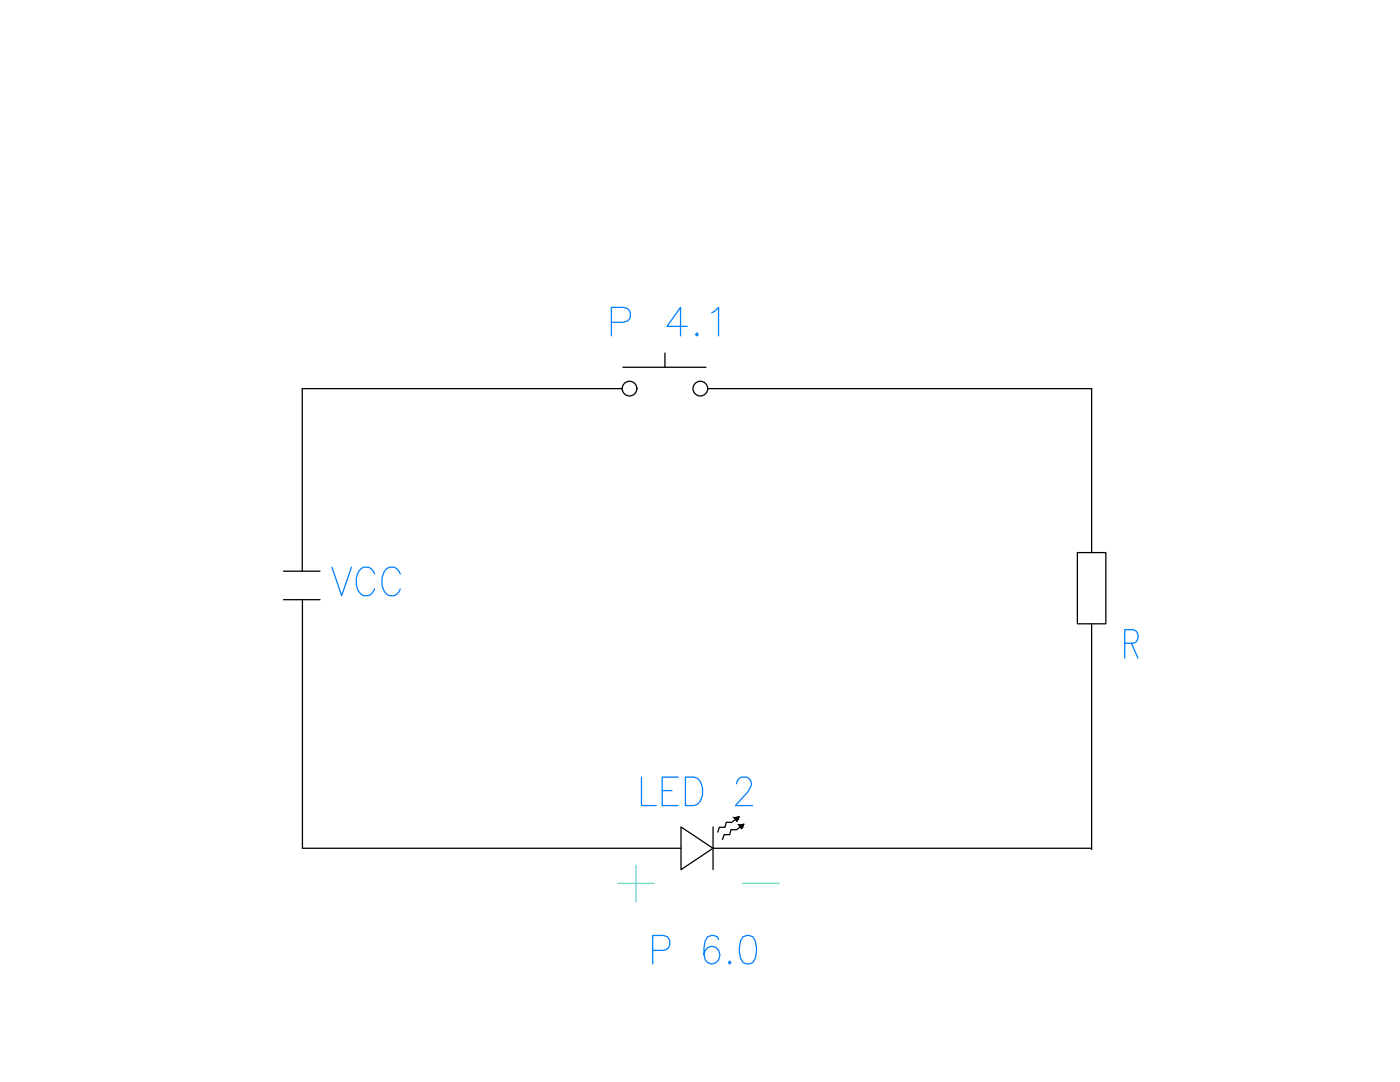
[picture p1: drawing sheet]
<svg xmlns="http://www.w3.org/2000/svg" width="279mm" height="216mm" viewBox="0 0 279 216" stroke-linecap="round" stroke-linejoin="round" font-family="sans-serif">
<defs><g id="words">
<g font-size="9.7" fill="#007fff">
<text x="121" y="68.1">P 4.1</text>
<text x="65.3" y="119.9">VCC</text>
<text x="127" y="161.9">LED 2</text>
<text x="129.5" y="193.7">P 6.0</text>
</g>
</g></defs>
<!-- layer: WIRES -->
<path d="M124.2 77.5h-63.9v36.5M141.2 77.5h76.7v32.8M60.4 119.7v49.6h75.5M217.9 124.5v45M142.3 169.3h75.6" fill="none" stroke="#000" stroke-width=".25"/>
<!-- layer: SYMS -->
<g fill="none" stroke="#000" stroke-width=".25">
<path d="M124.3 73.3h16.6M132.7 70.4v2.9M56.6 114h7.3M56.6 119.7h7.3M215 110.3h5.7v14.2h-5.7zM135.9 165l6.4 4.3-6.4 4.2zM142.3 165v8.5M146.8 163.5l-.8 .6h-1.1l-.2 1h-1.1l-.4 .9M147.5 164.6l.9-.1-.4 .8zM147.8 165l-.8 .6-1.1-.1-.3 1h-1.1l-.3 1"/>
<circle cx="125.6" cy="77.5" r="1.47"/>
<circle cx="139.8" cy="77.5" r="1.47"/>
</g>
<!-- layer: DESC -->
<path d="M224.5 128.4h1.7a1.43 1.43 0 0 0 .9-1.4 1.43 1.43 0 0 0-.9-1.4h-1.7v5.7M225.8 128.4l1.3 2.9" fill="none" stroke="#007fff" stroke-width=".25"/>
<!-- layer: SYMS -->
<path d="M147.5 164.6l.3 .4h.4zM147.8 165h.4l-.2 .3z" fill="#000" stroke="#000" stroke-width=".2"/>
<!-- layer: TERMS -->
<path d="M123.3 176.3h7.3M126.9 172.6v7.3M148.2 176.3h7.3" fill="none" stroke="#6eddc1" stroke-width=".25"/>
<use href="#words"/>
</svg>
